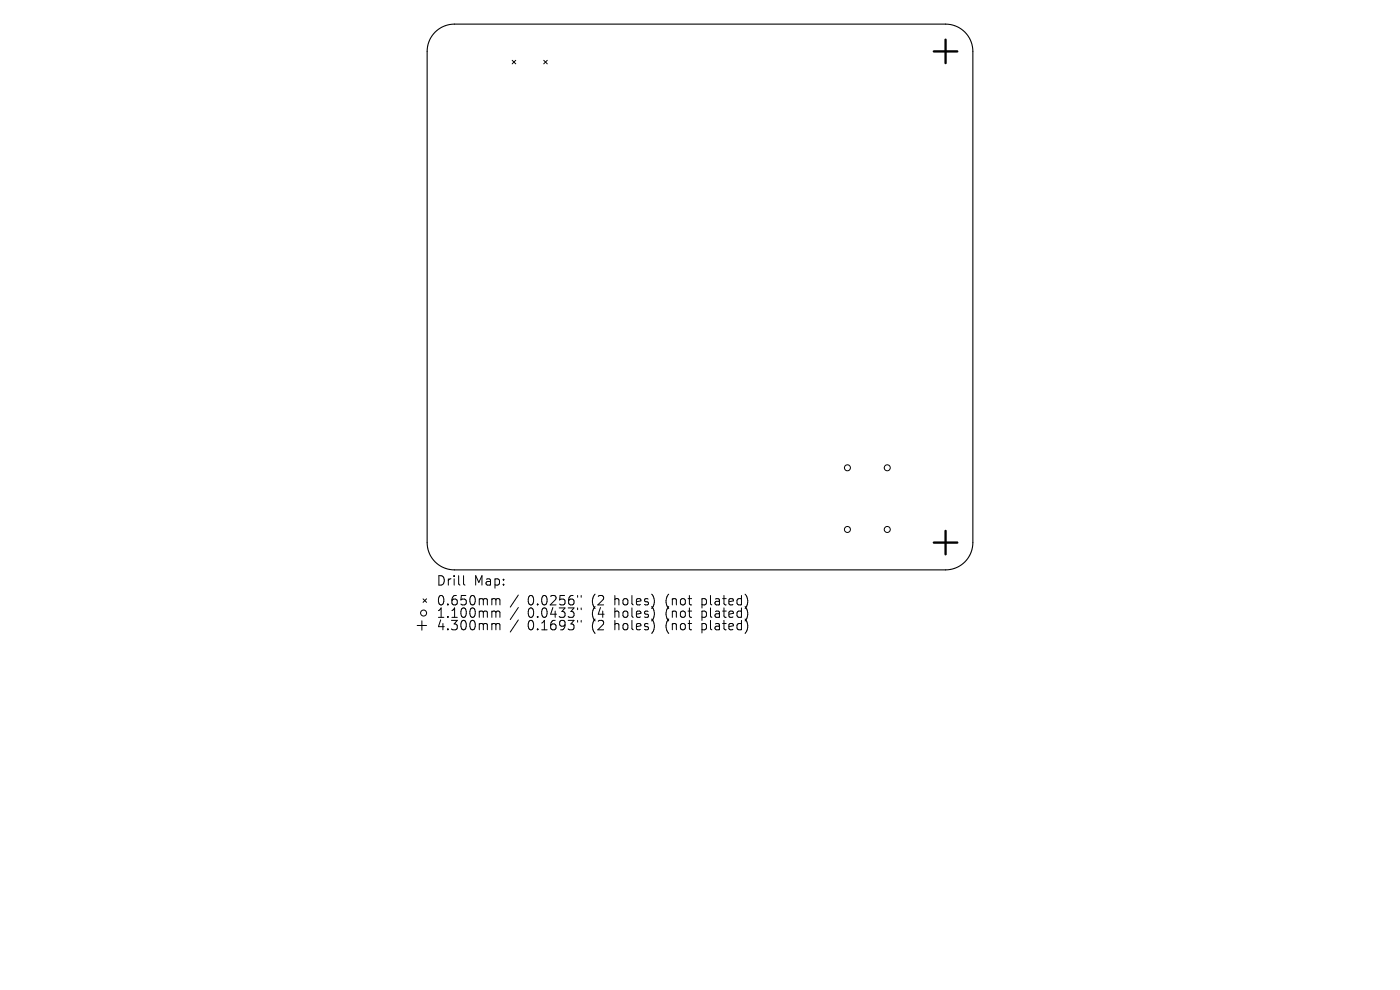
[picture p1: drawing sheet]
<svg xmlns="http://www.w3.org/2000/svg" width="297mm" height="210mm" viewBox="0 0 297 210" stroke-linecap="round" stroke-linejoin="round" font-family="sans-serif">
<defs><g id="words">
<g font-size="2.8">
<text x="92.5" y="124.5">Drill</text>
<text x="100.5" y="124.5">Map:</text>
<text x="92.5" y="128.7">0.650mm</text>
<text x="92.5" y="131.3">1.100mm</text>
<text x="111.9" y="128.7">0.0256&quot;</text>
<text x="111.9" y="131.3">0.0433&quot;</text>
<text x="125.7" y="128.7">(2</text>
<text x="125.7" y="131.3">(4</text>
<text x="130.6" y="128.7">holes)</text>
<text x="130.6" y="131.3">holes)</text>
<text x="141.7" y="128.7">(not</text>
<text x="141.7" y="131.3">(not</text>
<text x="149.5" y="128.7">plated)</text>
<text x="149.5" y="131.3">plated)</text>
<text x="92.5" y="134">4.300mm</text>
<text x="111.9" y="134">0.1693&quot;</text>
<text x="125.7" y="134">(2</text>
<text x="130.6" y="134">holes)</text>
<text x="141.7" y="134">(not</text>
<text x="149.5" y="134">plated)</text>
</g>
</g></defs>
<path d="M92.3 6.8a5.8 5.8 0 0 1 4.1-1.7h104.2a5.8 5.8 0 0 1 5.8 5.8v104.2a5.8 5.8 0 0 1-5.8 5.8h-104.2a5.8 5.8 0 0 1-5.8-5.8v-104.2a5.8 5.8 0 0 1 1.7-4.1z" fill="none" stroke="#000" stroke-width=".23"/>
<g fill="none" stroke="#000" stroke-width=".21">
<path d="M108.7 12.8l.7 .7M109.4 12.8l-.7 .7M115.3 12.8l.8 .7M116.1 12.8l-.8 .7M88.5 132.7h2M89.5 131.7v2M89.7 127l.8 .8M90.5 127l-.8 .8M98.3 122.1v1.7l.3 .3M104.6 127l.5 .1 .1 .2M104.6 129.6h.3l.3 .3M104.6 132.3h.3l.3 .3"/>
<path d="M105.2 127.3l.3-.3 .5 .1 .1 1.2M105.2 127.3v1M105.2 129.9v1.1M105.2 132.6v1M105.2 129.9l.3-.3 .5 .1 .1 1.3M105.2 132.6l.3-.3 .5 .1 .1 1.2M110 126.2l-1.8 2.6M110 128.9l-1.8 2.5M110 131.5l-1.8 2.6M122.5 126.3v.4M122.5 129v.3M122.5 131.6v.4"/>
<path d="M123.3 126.3v.4M123.3 129v.3M123.3 131.6v.4"/>
<circle cx="179.8" cy="99.2" r=".64"/>
<circle cx="188.2" cy="99.2" r=".64"/>
<circle cx="179.8" cy="112.3" r=".64"/>
<circle cx="188.2" cy="112.3" r=".64"/>
<circle cx="89.9" cy="130" r=".64"/>
</g>
<path d="M198.1 10.9h5M200.6 8.4v5M198.1 115.1h5M200.6 112.6v5" fill="none" stroke="#000" stroke-width=".5"/>
<use href="#words"/>
</svg>
